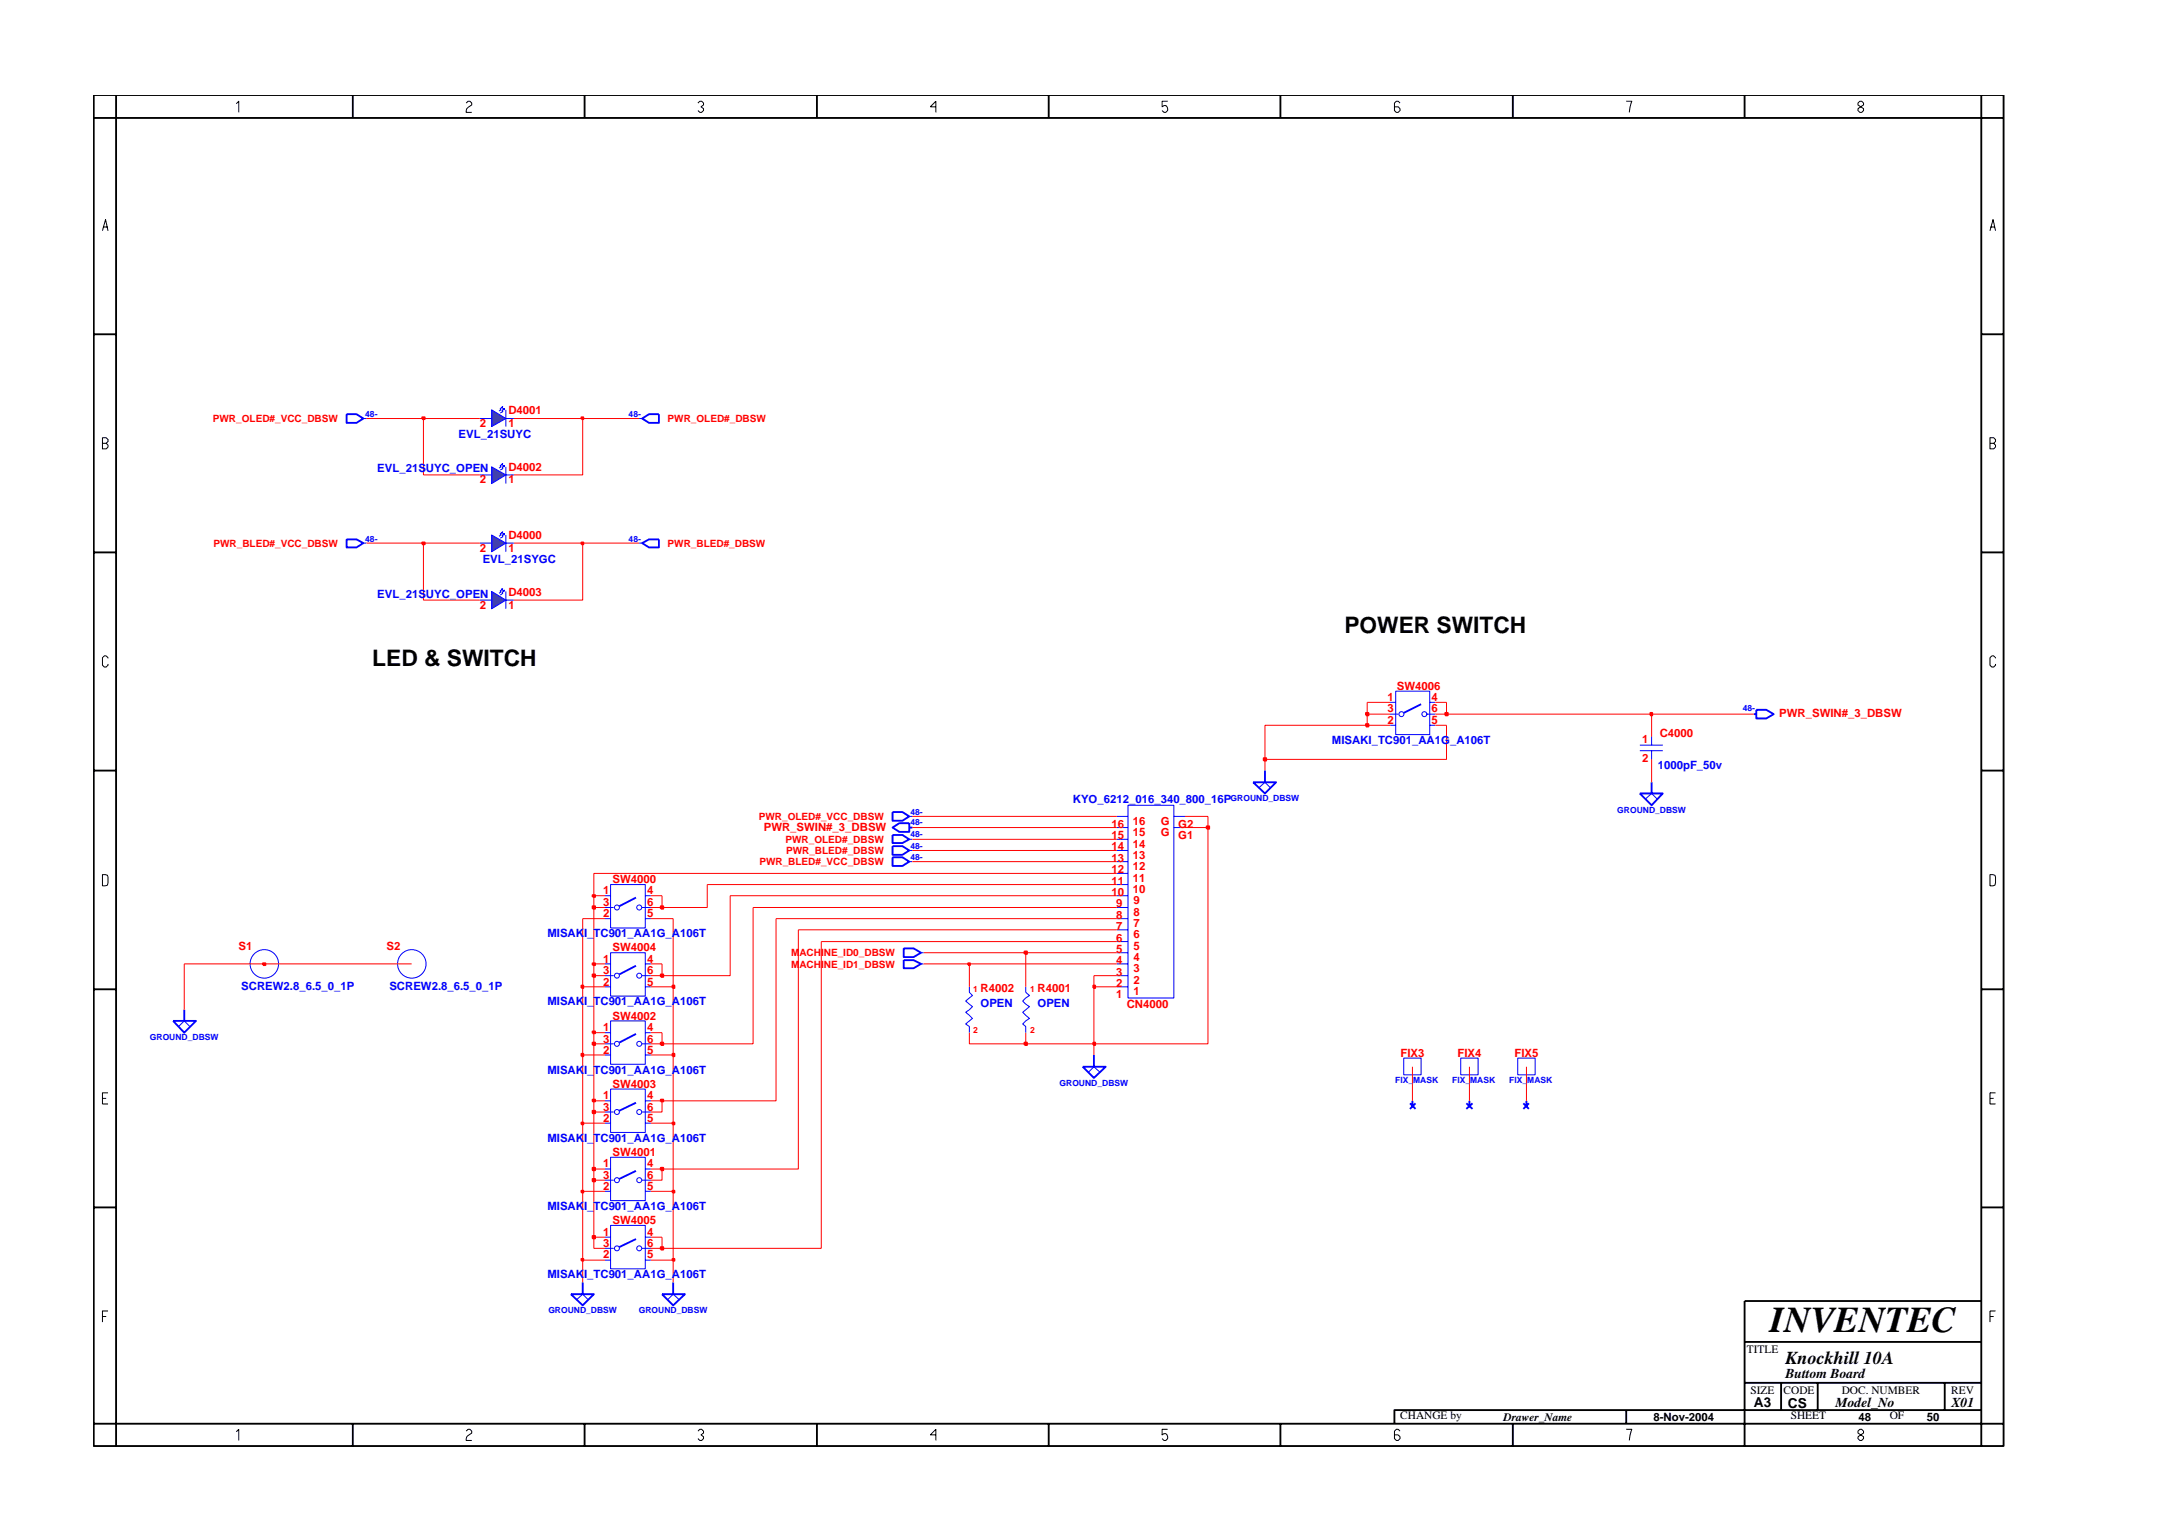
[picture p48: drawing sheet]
<svg xmlns="http://www.w3.org/2000/svg" width="297mm" height="210mm" viewBox="0 0 297 210" stroke-linecap="round" stroke-linejoin="round" font-family="sans-serif">
<defs><g id="words">
<text font-size="5" x="241.8" y="182">INVENTEC</text>
<g font-size="3.1">
<text x="183.7" y="86.4">POWER SWITCH</text>
<text x="50.9" y="91">LED &amp; SWITCH</text>
</g>
<text font-size="2.5" x="244" y="186.3">Knockhill 10A</text>
<g font-size="1.9">
<text x="244" y="188.2">Buttom Board</text>
<text x="239.6" y="192.2">A3</text>
<text x="244.3" y="192.3">CS</text>
<text x="250.8" y="192.2">Model_No</text>
<text x="266.6" y="192.2">X01</text>
</g>
<g font-size="1.6" fill="#00f">
<text x="62.7" y="59.9">EVL_21SUYC</text>
<text x="51.5" y="64.5">EVL_21SUYC_OPEN</text>
<text x="66" y="76.9">EVL_21SYGC</text>
<text x="51.5" y="81.6">EVL_21SUYC_OPEN</text>
<text x="182" y="101.6">MISAKI_TC901_AA1G_A106T</text>
<text x="226.5" y="105.1">1000pF_50v</text>
<text x="146.6" y="109.7">KYO_6212_016_340_800_16P</text>
<text x="74.8" y="128">MISAKI_TC901_AA1G_A106T</text>
<text x="33" y="135.2">SCREW2.8_6.5_0_1P</text>
<text x="53.2" y="135.2">SCREW2.8_6.5_0_1P</text>
<text x="74.8" y="137.4">MISAKI_TC901_AA1G_A106T</text>
<text x="134" y="137.5">OPEN</text>
<text x="141.8" y="137.5">OPEN</text>
<text x="74.8" y="146.7">MISAKI_TC901_AA1G_A106T</text>
<text x="74.8" y="156">MISAKI_TC901_AA1G_A106T</text>
<text x="74.8" y="165.3">MISAKI_TC901_AA1G_A106T</text>
<text x="74.8" y="174.6">MISAKI_TC901_AA1G_A106T</text>
</g>
<g font-size="1.6" fill="#f00">
<text x="65.6" y="58.3">2</text>
<text x="69.5" y="58.3">1</text>
<text x="69.5" y="56.6">D4001</text>
<text x="69.5" y="64.4">D4002</text>
<text x="65.6" y="66">2</text>
<text x="69.5" y="66">1</text>
<text x="65.6" y="75.4">2</text>
<text x="69.5" y="75.4">1</text>
<text x="69.5" y="73.7">D4000</text>
<text x="65.6" y="83.1">2</text>
<text x="69.5" y="83.1">1</text>
<text x="69.5" y="81.5">D4003</text>
<text x="189.6" y="95.8">1</text>
<text x="190.9" y="94.3">SW4006</text>
<text x="195.6" y="95.8">4</text>
<text x="189.6" y="97.3">3</text>
<text x="189.6" y="98.9">2</text>
<text x="195.6" y="98.9">5</text>
<text x="195.6" y="97.3">6</text>
<text x="224.4" y="101.5">1</text>
<text x="226.8" y="100.7">C4000</text>
<text x="243.1" y="97.9">PWR_SWIN#_3_DBSW</text>
<text x="224.4" y="104.1">2</text>
<text x="104.4" y="113.5">PWR_SWIN#_3_DBSW</text>
<text x="151.9" y="113.1">16</text>
<text x="154.8" y="112.7">16</text>
<text x="158.6" y="112.7">G</text>
<text x="161" y="113.1">G2</text>
<text x="151.9" y="119.3">12</text>
<text x="151.9" y="117.7">13</text>
<text x="151.9" y="116.2">14</text>
<text x="151.9" y="114.7">15</text>
<text x="154.8" y="118.9">12</text>
<text x="154.8" y="117.4">13</text>
<text x="154.8" y="115.8">14</text>
<text x="154.8" y="114.2">15</text>
<text x="158.6" y="114.2">G</text>
<text x="161" y="114.7">G1</text>
<text x="82.4" y="122.2">1</text>
<text x="82.4" y="123.7">3</text>
<text x="82.4" y="125.3">2</text>
<text x="83.7" y="120.7">SW4000</text>
<text x="88.4" y="122.2">4</text>
<text x="88.4" y="123.7">6</text>
<text x="88.4" y="125.3">5</text>
<text x="151.9" y="120.8">11</text>
<text x="151.9" y="122.4">10</text>
<text x="152.5" y="125.5">8</text>
<text x="152.5" y="124">9</text>
<text x="154.8" y="120.5">11</text>
<text x="154.8" y="122">10</text>
<text x="154.9" y="125.1">8</text>
<text x="154.9" y="123.5">9</text>
<text x="32.6" y="129.8">S1</text>
<text x="52.8" y="129.8">S2</text>
<text x="82.4" y="131.5">1</text>
<text x="83.7" y="130">SW4004</text>
<text x="88.4" y="131.5">4</text>
<text x="152.5" y="131.7">4</text>
<text x="152.5" y="130.2">5</text>
<text x="152.5" y="128.6">6</text>
<text x="152.5" y="127">7</text>
<text x="154.9" y="131.3">4</text>
<text x="154.9" y="129.8">5</text>
<text x="154.9" y="128.2">6</text>
<text x="154.9" y="126.7">7</text>
<text x="82.4" y="133.1">3</text>
<text x="82.4" y="134.6">2</text>
<text x="88.4" y="133.1">6</text>
<text x="88.4" y="134.6">5</text>
<text x="134" y="135.6">R4002</text>
<text x="141.8" y="135.6">R4001</text>
<text x="152.5" y="134.8">2</text>
<text x="152.5" y="133.3">3</text>
<text x="152.5" y="136.3">1</text>
<text x="154" y="137.8">CN4000</text>
<text x="154.9" y="134.5">2</text>
<text x="154.9" y="132.8">3</text>
<text x="154.9" y="136">1</text>
<text x="82.4" y="140.8">1</text>
<text x="82.4" y="142.4">3</text>
<text x="82.4" y="144">2</text>
<text x="83.7" y="139.3">SW4002</text>
<text x="88.4" y="140.8">4</text>
<text x="88.4" y="142.4">6</text>
<text x="88.4" y="144">5</text>
<text x="83.7" y="148.6">SW4003</text>
<text x="191.3" y="144.4">FIX3</text>
<text x="199.1" y="144.4">FIX4</text>
<text x="206.9" y="144.4">FIX5</text>
<text x="82.4" y="153.3">2</text>
<text x="82.4" y="150.1">1</text>
<text x="82.4" y="151.8">3</text>
<text x="88.4" y="150.1">4</text>
<text x="88.4" y="151.8">6</text>
<text x="88.4" y="153.3">5</text>
<text x="82.4" y="159.5">1</text>
<text x="82.4" y="161.1">3</text>
<text x="83.7" y="157.9">SW4001</text>
<text x="88.4" y="159.5">4</text>
<text x="88.4" y="161.1">6</text>
<text x="82.4" y="162.6">2</text>
<text x="83.7" y="167.2">SW4005</text>
<text x="88.4" y="162.6">5</text>
<text x="82.4" y="168.9">1</text>
<text x="82.4" y="170.4">3</text>
<text x="82.4" y="171.9">2</text>
<text x="88.4" y="168.9">4</text>
<text x="88.4" y="170.4">6</text>
<text x="88.4" y="171.9">5</text>
</g>
<g font-size="1.6">
<text x="238.7" y="184.8">TITLE</text>
<text x="239.2" y="190.4">SIZE</text>
<text x="243.7" y="190.4">CODE</text>
<text x="251.6" y="190.4">DOC. NUMBER</text>
<text x="266.6" y="190.4">REV</text>
<text x="191.3" y="193.9">CHANGE by</text>
<text x="205.4" y="194.1">Drawer_Name</text>
<text x="225.9" y="194.1">8-Nov-2004</text>
<text x="244.7" y="193.9">SHEET</text>
<text x="253.9" y="194.1">48</text>
<text x="258.2" y="193.9">OF</text>
<text x="263.3" y="194.1">50</text>
</g>
<g font-size="1.4" fill="#f00">
<text x="29.1" y="57.7">PWR_OLED#_VCC_DBSW</text>
<text x="91.2" y="57.7">PWR_OLED#_DBSW</text>
<text x="29.2" y="74.7">PWR_BLED#_VCC_DBSW</text>
<text x="91.2" y="74.7">PWR_BLED#_DBSW</text>
<text x="103.7" y="112">PWR_OLED#_VCC_DBSW</text>
<text x="103.8" y="118.2">PWR_BLED#_VCC_DBSW</text>
<text x="107.3" y="115.2">PWR_OLED#_DBSW</text>
<text x="107.4" y="116.7">PWR_BLED#_DBSW</text>
<text x="108.1" y="130.7">MACHINE_ID0_DBSW</text>
<text x="108.1" y="132.2">MACHINE_ID1_DBSW</text>
</g>
<g font-size="1.2" fill="#00f">
<text x="49.9" y="56.9">48-</text>
<text x="85.9" y="56.9">48-</text>
<text x="49.9" y="74">48-</text>
<text x="85.9" y="74">48-</text>
<text x="238.1" y="97.1">48-</text>
<text x="124.4" y="112.7">48-</text>
<text x="124.4" y="111.4">48-</text>
<text x="168.1" y="109.4">GROUND_DBSW</text>
<text x="221" y="111.1">GROUND_DBSW</text>
<text x="124.4" y="117.5">48-</text>
<text x="124.4" y="116">48-</text>
<text x="124.4" y="114.4">48-</text>
<text x="20.5" y="142.1">GROUND_DBSW</text>
<text x="144.8" y="148.3">GROUND_DBSW</text>
<text x="190.6" y="148">FIX_MASK</text>
<text x="198.4" y="148">FIX_MASK</text>
<text x="206.2" y="148">FIX_MASK</text>
<text x="74.9" y="179.4">GROUND_DBSW</text>
<text x="87.3" y="179.4">GROUND_DBSW</text>
</g>
<g font-size="1.2" fill="#f00">
<text x="133" y="135.5">1</text>
<text x="140.7" y="135.5">1</text>
<text x="133" y="141.1">2</text>
<text x="140.7" y="141.1">2</text>
</g>
</g></defs>
<g fill="none" stroke="#00f" stroke-width=".25">
<path d="M47.4 56.6h1.3l.9 .6-.9 .6h-1.3zM87.7 74.2l1-.5h1.3v1.1h-1.3zM194.2 96.2l-2.4 1.2M239.6 97.6h.4M240 97h1.3l1 .6-1 .6h-1.3zM121.9 114.1h1.4l.9 .6-.9 .5h-1.4zM121.9 113.1l1-.6h1.3v1.2h-1.3zM121.9 110.9h1.4l.9 .6-.9 .6h-1.4zM121.9 117.1h1.4l.9 .6-.9 .6h-1.4zM124.2 113.1h.5M171.2 106.9h3.2l-1.6 1.5zM172.8 105.3v1.6"/>
<path d="M224.1 108.4h3.1l-1.5 1.6zM225.7 106.9v1.5M86.9 122.6l-2.3 1.2M86.9 131.9l-2.3 1.2M123.5 129.6h1.3l1 .6-1 .6h-1.3zM86.9 150.7l-2.3 1.1M86.9 160l-2.3 1.1M147.9 145.7h3.2l-1.6 1.6zM149.5 144.1v1.6M192.6 150.7l.8 .8M193 150.4v.8M193.4 150.7l-.8 .8"/>
<path d="M200.3 150.7l.9 .8M200.8 150.4v.8M201.2 150.7l-.9 .8M86.9 169.3l-2.3 1.1"/>
</g>
<g fill="none" stroke="#00f" stroke-width=".14">
<path d="M49.6 57.2h.5M65.6 64.9h1.6M69.1 64.9h1.1M69.1 63.8v2.3M87.3 74.2h.4M189.9 97.6h1.1M189.9 99.1h.8M189.9 96h.8M190.7 94.4h4.7v6h-4.7zM194.9 97.6h1.2M195.4 99.1h.7M195.4 96h.7"/>
<path d="M124.2 114.7h.5M124.2 111.5h.5M124.2 117.7h.5M152.6 114.7h1.5M152.6 111.5h1.5M152.6 117.7h1.5M152.6 119.3h1.5M152.6 116.2h1.5M152.6 113.1h1.5M154.1 110h6.3v26.3h-6.3zM160.4 111.5h1.5M160.4 113.1h1.5"/>
<path d="M172 107.6l.8-.7 .8 .7M224.8 109.2l.9-.8 .7 .8M82.7 124h1.1M82.7 125.5h.7M82.7 122.4h.7M82.7 133.3h1.1M82.7 134.8h.7M82.7 131.7h.7M83.4 120.8h4.8v6h-4.8zM83.4 130.2h4.8v5.9h-4.8zM87.7 124h1.2M87.7 133.3h1.2"/>
<path d="M88.2 125.5h.7M88.2 122.4h.7M88.2 134.8h.7M88.2 131.7h.7M125.8 130.2h.4M152.6 124h1.5M152.6 125.5h1.5M152.6 122.4h1.5M152.6 130.2h1.5M152.6 133.3h1.5M152.6 134.8h1.5M152.6 131.7h1.5"/>
<path d="M152.6 127h1.5M152.6 128.6h1.5M152.6 120.8h1.5M82.7 151.9h1.1M82.7 153.4h.7M82.7 150.4h.7M82.7 159.7h.7M83.4 148.8h4.8v5.9h-4.8zM83.4 158.1h4.8v5.9h-4.8zM87.7 151.9h1.2M88.2 153.4h.7M88.2 150.4h.7"/>
<path d="M88.2 159.7h.7M148.7 146.5l.8-.8 .8 .8M191.8 144.6h2.4v2.2h-2.4zM207.4 144.6h2.3v2.2h-2.3zM82.7 170.5h1.1M82.7 172.2h.7M82.7 169h.7M82.7 161.2h1.1M82.7 162.8h.7M83.4 167.4h4.8v5.9h-4.8zM87.7 170.5h1.2M87.7 161.2h1.2"/>
<path d="M88.2 172.2h.7M88.2 169h.7M88.2 162.8h.7"/>
<circle cx="191.5" cy="97.6" r=".34"/>
<circle cx="194.6" cy="97.6" r=".34"/>
<circle cx="36.1" cy="131.7" r="1.95"/>
<circle cx="56.3" cy="131.7" r="1.95"/>
<circle cx="84.3" cy="133.3" r=".34"/>
<circle cx="84.3" cy="124" r=".34"/>
<circle cx="87.3" cy="133.3" r=".34"/>
<circle cx="87.3" cy="124" r=".34"/>
<circle cx="84.3" cy="151.9" r=".34"/>
<circle cx="87.3" cy="151.9" r=".34"/>
<circle cx="84.3" cy="161.2" r=".34"/>
<circle cx="84.3" cy="170.5" r=".34"/>
<circle cx="87.3" cy="170.5" r=".34"/>
<circle cx="87.3" cy="161.2" r=".34"/>
</g>
<path d="M67.2 63.8l1.9 1.1-1.9 1.2z" fill="#3c3cc8"/>
<path d="M67.2 63.8l1.9 1.1-1.9 1.2z" fill="none" stroke="#00f" stroke-width=".14"/>
<path d="M68.7 63.6h.2v.2z" fill="#3c3cc8"/>
<path d="M68.7 63.6h.2v.2zM68.9 63.6l-.3 .3 .1 .1-.3 .2" fill="none" stroke="#00f" stroke-width=".14"/>
<path d="M68.5 63.4h.2l-.1 .1z" fill="#3c3cc8"/>
<path d="M68.5 63.4h.2l-.1 .1zM68.7 63.4l-.3 .2v.2l-.2 .2M65.6 82h1.6M69.1 82h1.1M69.1 80.8v2.4" fill="none" stroke="#00f" stroke-width=".14"/>
<path d="M67.2 80.8l1.9 1.2-1.9 1.2z" fill="#3c3cc8"/>
<path d="M67.2 80.8l1.9 1.2-1.9 1.2z" fill="none" stroke="#00f" stroke-width=".14"/>
<path d="M68.7 80.7l.2-.1v.2z" fill="#3c3cc8"/>
<path d="M68.7 80.7l.2-.1v.2zM68.9 80.6l-.3 .4 .1 .1-.3 .2" fill="none" stroke="#00f" stroke-width=".14"/>
<path d="M68.5 80.5h.2l-.1 .1z" fill="#3c3cc8"/>
<path d="M87.3 57.2h.4M65.6 74.2h1.6M69.1 74.2h1.1M69.1 73.1v2.3M68.5 80.5h.2l-.1 .1zM68.7 80.5l-.3 .2v.2l-.2 .2" fill="none" stroke="#00f" stroke-width=".14"/>
<path d="M87.7 57.2l1-.6h1.3v1.2h-1.3zM208.1 150.7l.8 .8M208.6 150.4v.8M208.9 150.7l-.8 .8" fill="none" stroke="#00f" stroke-width=".25"/>
<path d="M67.2 73.1l1.9 1.1-1.9 1.2z" fill="#3c3cc8"/>
<path d="M67.2 73.1l1.9 1.1-1.9 1.2z" fill="none" stroke="#00f" stroke-width=".14"/>
<path d="M68.7 72.9h.2v.2z" fill="#3c3cc8"/>
<path d="M68.7 72.9h.2v.2zM68.9 72.9l-.3 .3 .1 .1-.3 .2" fill="none" stroke="#00f" stroke-width=".14"/>
<path d="M68.5 72.8l.2-.1-.1 .1z" fill="#3c3cc8"/>
<g fill="none" stroke="#00f" stroke-width=".14">
<path d="M65.6 57.2h1.6M69.1 57.2h1.1M69.1 56v2.3M49.6 74.2h.5M68.5 72.8l.2-.1-.1 .1zM68.7 72.7l-.3 .2v.2l-.2 .2M124.2 116.2h.5M83.4 139.5h4.8v5.9h-4.8zM125.8 131.7h.4M132.4 134.8v.8l.5 .4-1 .8 1 .7-1 .8 1 .8-1 .8 .5 .3v.9M140.2 134.8v.8l.5 .4-1 .8 1 .7-1 .8 1 .8-1 .8 .5 .3v.9M24.4 140.2l.8-.7 .7 .7"/>
<path d="M82.7 142.6h1.1M82.7 144.1h.7M82.7 141.1h.7M87.7 142.6h1.2M88.2 144.1h.7M88.2 141.1h.7M199.6 144.6h2.4v2.2h-2.4zM78.8 177.6l.8-.8 .8 .8M91.2 177.6l.8-.8 .8 .8"/>
<circle cx="84.3" cy="142.6" r=".34"/>
<circle cx="87.3" cy="142.6" r=".34"/>
</g>
<path d="M47.4 73.7h1.3l.9 .5-.9 .6h-1.3zM121.9 115.6h1.4l.9 .6-.9 .6h-1.4zM23.7 139.5h3.1l-1.6 1.6zM25.2 138v1.5M123.5 131.2h1.3l1 .5-1 .6h-1.3zM86.9 141.3l-2.3 1.1M78 176.8h3.1l-1.5 1.5zM79.6 175.2v1.6M90.5 176.8h3.1l-1.6 1.5zM92 175.2v1.6" fill="none" stroke="#00f" stroke-width=".25"/>
<path d="M67.2 56l1.9 1.2-1.9 1.1z" fill="#3c3cc8"/>
<path d="M67.2 56l1.9 1.2-1.9 1.1z" fill="none" stroke="#00f" stroke-width=".14"/>
<path d="M68.7 55.8h.2v.2z" fill="#3c3cc8"/>
<path d="M68.7 55.8h.2v.2zM68.9 55.8l-.3 .3 .1 .1-.3 .2" fill="none" stroke="#00f" stroke-width=".14"/>
<path d="M68.5 55.7l.2-.1-.1 .1z" fill="#3c3cc8"/>
<path d="M68.5 55.7l.2-.1-.1 .1zM68.7 55.6l-.3 .2v.2l-.2 .2M224.1 101.8h3.1M224.1 102.6h3.1M225.7 100.6v1.2M225.7 102.6v1.1" fill="none" stroke="#00f" stroke-width=".14"/>
<path d="M79.6 172.2v3M92 172.2v3" fill="none" stroke="#f00" stroke-width=".14"/>
<path d="M79.4 172h.3v.2h-.3z" fill="#8e2323"/>
<path d="M79.4 172h.3v.2h-.3z" fill="none" stroke="#f00" stroke-width=".25"/>
<path d="M79.6 162.8v9.4h3.1M88.9 172.2h3.1" fill="none" stroke="#f00" stroke-width=".14"/>
<path d="M91.9 172h.2v.2h-.2z" fill="#8e2323"/>
<path d="M91.9 172h.2v.2h-.2z" fill="none" stroke="#f00" stroke-width=".25"/>
<path d="M81.1 169v1.5h1.6M88.9 170.5h1.6M92 162.8v9.4" fill="none" stroke="#f00" stroke-width=".14"/>
<path d="M90.3 170.4h.3v.3h-.3z" fill="#8e2323"/>
<path d="M90.3 170.4h.3v.3h-.3z" fill="none" stroke="#f00" stroke-width=".25"/>
<path d="M112.2 128.6v41.9h-21.7v-1.5" fill="none" stroke="#f00" stroke-width=".14"/>
<path d="M81 168.9h.3v.3h-.3z" fill="#8e2323"/>
<path d="M81 168.9h.3v.3h-.3z" fill="none" stroke="#f00" stroke-width=".25"/>
<path d="M81.1 161.2v7.8h1.6M88.9 169h1.6" fill="none" stroke="#f00" stroke-width=".14"/>
<path d="M79.4 162.7h.3v.2h-.3z" fill="#8e2323"/>
<path d="M79.4 162.7h.3v.2h-.3z" fill="none" stroke="#f00" stroke-width=".25"/>
<path d="M79.6 153.4v9.4h3.1M88.9 162.8h3.1" fill="none" stroke="#f00" stroke-width=".14"/>
<path d="M91.9 162.7h.2v.2h-.2z" fill="#8e2323"/>
<path d="M91.9 162.7h.2v.2h-.2z" fill="none" stroke="#f00" stroke-width=".25"/>
<path d="M92 153.4v9.4" fill="none" stroke="#f00" stroke-width=".14"/>
<path d="M81 161.1h.3v.3h-.3z" fill="#8e2323"/>
<path d="M81 161.1h.3v.3h-.3z" fill="none" stroke="#f00" stroke-width=".25"/>
<path d="M81.1 159.7v1.5h1.6M90.5 159.7v1.5h-1.6" fill="none" stroke="#f00" stroke-width=".14"/>
<path d="M81 159.5h.3v.4h-.3z" fill="#8e2323"/>
<path d="M81 159.5h.3v.4h-.3z" fill="none" stroke="#f00" stroke-width=".25"/>
<path d="M81.1 151.9v7.8h1.6M88.9 159.7h1.6" fill="none" stroke="#f00" stroke-width=".14"/>
<path d="M90.3 159.5h.3v.4h-.3z" fill="#8e2323"/>
<path d="M90.3 159.5h.3v.4h-.3z" fill="none" stroke="#f00" stroke-width=".25"/>
<path d="M109.1 127v32.7h-18.6" fill="none" stroke="#f00" stroke-width=".14"/>
<path d="M79.4 153.4h.3v.2h-.3z" fill="#8e2323"/>
<path d="M79.4 153.4h.3v.2h-.3z" fill="none" stroke="#f00" stroke-width=".25"/>
<path d="M79.6 144.1v9.3h3.1M88.9 153.4h3.1" fill="none" stroke="#f00" stroke-width=".14"/>
<path d="M91.9 153.4h.2v.2h-.2z" fill="#8e2323"/>
<path d="M91.9 153.4h.2v.2h-.2z" fill="none" stroke="#f00" stroke-width=".25"/>
<path d="M92 144.1v9.3" fill="none" stroke="#f00" stroke-width=".14"/>
<path d="M81 151.8h.3v.3h-.3z" fill="#8e2323"/>
<path d="M81 151.8h.3v.3h-.3z" fill="none" stroke="#f00" stroke-width=".25"/>
<path d="M81.1 150.4v1.5h1.6M90.5 150.4v1.5h-1.6" fill="none" stroke="#f00" stroke-width=".14"/>
<path d="M81 150.2h.3v.3h-.3z" fill="#8e2323"/>
<path d="M81 150.2h.3v.3h-.3z" fill="none" stroke="#f00" stroke-width=".25"/>
<path d="M81.1 142.6v7.8h1.6M88.9 150.4h1.6" fill="none" stroke="#f00" stroke-width=".14"/>
<path d="M90.3 150.2h.3v.3h-.3z" fill="#8e2323"/>
<path d="M90.3 150.2h.3v.3h-.3z" fill="none" stroke="#f00" stroke-width=".25"/>
<path d="M106 125.5v24.9h-15.5M193 145.7v4.7M200.8 145.7v4.7M208.6 145.7v4.7" fill="none" stroke="#f00" stroke-width=".14"/>
<path d="M79.4 144h.3v.3h-.3z" fill="#8e2323"/>
<path d="M79.4 144h.3v.3h-.3z" fill="none" stroke="#f00" stroke-width=".25"/>
<path d="M79.6 134.8v9.3h3.1M88.9 144.1h3.1" fill="none" stroke="#f00" stroke-width=".14"/>
<path d="M91.9 144h.2v.3h-.2z" fill="#8e2323"/>
<path d="M91.9 144h.2v.3h-.2z" fill="none" stroke="#f00" stroke-width=".25"/>
<path d="M92 134.8v9.3M149.5 142.6v1.5" fill="none" stroke="#f00" stroke-width=".14"/>
<path d="M81 142.4h.3v.4h-.3z" fill="#8e2323"/>
<path d="M81 142.4h.3v.4h-.3z" fill="none" stroke="#f00" stroke-width=".25"/>
<path d="M81.1 141.1v1.5h1.6M88.9 142.6h1.6" fill="none" stroke="#f00" stroke-width=".14"/>
<path d="M90.3 142.4h.3v.4h-.3z" fill="#8e2323"/>
<path d="M90.3 142.4h.3v.4h-.3z" fill="none" stroke="#f00" stroke-width=".25"/>
<path d="M102.9 124v18.6h-12.4v-1.5M132.4 141.1v1.5h7.8" fill="none" stroke="#f00" stroke-width=".14"/>
<path d="M140 142.4h.3v.4h-.3z" fill="#8e2323"/>
<path d="M140 142.4h.3v.4h-.3z" fill="none" stroke="#f00" stroke-width=".25"/>
<path d="M140.2 141.1v1.5h9.3" fill="none" stroke="#f00" stroke-width=".14"/>
<path d="M149.4 142.4h.2v.4h-.2z" fill="#8e2323"/>
<path d="M149.4 142.4h.2v.4h-.2z" fill="none" stroke="#f00" stroke-width=".25"/>
<path d="M165 113.1v29.5h-15.5v-7.8" fill="none" stroke="#f00" stroke-width=".14"/>
<path d="M81 140.9h.3v.3h-.3z" fill="#8e2323"/>
<path d="M81 140.9h.3v.3h-.3z" fill="none" stroke="#f00" stroke-width=".25"/>
<path d="M25.2 131.7v6.3M81.1 133.3v7.8h1.6M88.9 141.1h1.6" fill="none" stroke="#f00" stroke-width=".14"/>
<path d="M79.4 134.6h.3v.4h-.3z" fill="#8e2323"/>
<path d="M79.4 134.6h.3v.4h-.3z" fill="none" stroke="#f00" stroke-width=".25"/>
<path d="M79.6 125.5v9.3h3.1M88.9 134.8h3.1" fill="none" stroke="#f00" stroke-width=".14"/>
<path d="M91.9 134.6h.2v.4h-.2z" fill="#8e2323"/>
<path d="M91.9 134.6h.2v.4h-.2z" fill="none" stroke="#f00" stroke-width=".25"/>
<path d="M92 125.5v9.3M132.4 131.7v3.1M140.2 130.2v4.6" fill="none" stroke="#f00" stroke-width=".14"/>
<path d="M149.4 134.6h.2v.4h-.2z" fill="#8e2323"/>
<path d="M149.4 134.6h.2v.4h-.2z" fill="none" stroke="#f00" stroke-width=".25"/>
<path d="M149.5 133.3v1.5h3.1" fill="none" stroke="#f00" stroke-width=".14"/>
<path d="M81 133.1h.3v.4h-.3z" fill="#8e2323"/>
<path d="M81 133.1h.3v.4h-.3z" fill="none" stroke="#f00" stroke-width=".25"/>
<path d="M81.1 131.7v1.6h1.6M88.9 133.3h1.6" fill="none" stroke="#f00" stroke-width=".14"/>
<path d="M90.3 133.1h.3v.4h-.3z" fill="#8e2323"/>
<path d="M90.3 133.1h.3v.4h-.3z" fill="none" stroke="#f00" stroke-width=".25"/>
<path d="M25.2 131.7h10.9M99.8 122.4v10.9h-9.3v-1.6M149.5 133.3h3.1" fill="none" stroke="#f00" stroke-width=".14"/>
<path d="M35.9 131.6h.4v.3h-.4z" fill="#8e2323"/>
<path d="M35.9 131.6h.4v.3h-.4z" fill="none" stroke="#f00" stroke-width=".25"/>
<path d="M36.1 131.7h20.1" fill="none" stroke="#f00" stroke-width=".14"/>
<path d="M81 131.6h.3v.3h-.3z" fill="#8e2323"/>
<path d="M81 131.6h.3v.3h-.3z" fill="none" stroke="#f00" stroke-width=".25"/>
<path d="M81.1 124v7.7h1.6M88.9 131.7h1.6M126.2 131.7h6.2" fill="none" stroke="#f00" stroke-width=".14"/>
<path d="M132.3 131.6h.2v.3h-.2z" fill="#8e2323"/>
<path d="M132.3 131.6h.2v.3h-.2z" fill="none" stroke="#f00" stroke-width=".25"/>
<path d="M126.2 130.2h14M132.4 131.7h20.2" fill="none" stroke="#f00" stroke-width=".14"/>
<path d="M140 130h.3v.3h-.3z" fill="#8e2323"/>
<path d="M140 130h.3v.3h-.3z" fill="none" stroke="#f00" stroke-width=".25"/>
<path d="M79.6 125.5h3.1M88.9 125.5h3.1M106 125.5h46.6M109.1 127h43.5M112.2 128.6h40.4M140.2 130.2h12.4" fill="none" stroke="#f00" stroke-width=".14"/>
<path d="M81 123.8h.3v.3h-.3z" fill="#8e2323"/>
<path d="M81 123.8h.3v.3h-.3z" fill="none" stroke="#f00" stroke-width=".25"/>
<path d="M81.1 122.4v1.6h1.6M88.9 124h1.6" fill="none" stroke="#f00" stroke-width=".14"/>
<path d="M90.3 123.8h.3v.3h-.3z" fill="#8e2323"/>
<path d="M90.3 123.8h.3v.3h-.3z" fill="none" stroke="#f00" stroke-width=".25"/>
<path d="M96.6 120.8v3.2h-6.1v-1.6M102.9 124h49.7" fill="none" stroke="#f00" stroke-width=".14"/>
<path d="M81 122.3h.3v.2h-.3z" fill="#8e2323"/>
<path d="M81 122.3h.3v.2h-.3z" fill="none" stroke="#f00" stroke-width=".25"/>
<path d="M124.7 117.7h27.9M124.7 116.2h27.9M124.7 114.7h27.9M124.7 113.1h27.9M152.6 119.3h-71.5v3.1h1.6M161.9 113.1h3.1M88.9 122.4h1.6M96.6 120.8h56M99.8 122.4h52.8" fill="none" stroke="#f00" stroke-width=".14"/>
<path d="M164.9 112.9h.3v.3h-.3z" fill="#8e2323"/>
<path d="M164.9 112.9h.3v.3h-.3z" fill="none" stroke="#f00" stroke-width=".25"/>
<path d="M124.7 111.5h27.9M161.9 111.5h3.1v1.6M172.8 103.7v1.6M225.7 103.7v3.2" fill="none" stroke="#f00" stroke-width=".14"/>
<path d="M172.7 103.6h.3v.3h-.3z" fill="#8e2323"/>
<path d="M172.7 103.6h.3v.3h-.3z" fill="none" stroke="#f00" stroke-width=".25"/>
<path d="M186.8 99.1h-14v4.6h24.8v-4.6M225.7 97.6v3" fill="none" stroke="#f00" stroke-width=".14"/>
<path d="M186.6 98.9h.4v.4h-.4z" fill="#8e2323"/>
<path d="M186.6 98.9h.4v.4h-.4z" fill="none" stroke="#f00" stroke-width=".25"/>
<path d="M186.8 97.6v1.5h3.1M196.1 99.1h1.5" fill="none" stroke="#f00" stroke-width=".14"/>
<path d="M186.6 97.4h.4v.3h-.4z" fill="#8e2323"/>
<path d="M186.6 97.4h.4v.3h-.4z" fill="none" stroke="#f00" stroke-width=".25"/>
<path d="M186.8 96v1.6h3.1M196.1 97.6h1.5" fill="none" stroke="#f00" stroke-width=".14"/>
<path d="M197.5 97.4h.3v.3h-.3z" fill="#8e2323"/>
<path d="M197.5 97.4h.3v.3h-.3z" fill="none" stroke="#f00" stroke-width=".25"/>
<path d="M197.6 96v1.6h28.1" fill="none" stroke="#f00" stroke-width=".14"/>
<path d="M225.5 97.4h.2v.3h-.2z" fill="#8e2323"/>
<path d="M225.5 97.4h.2v.3h-.2z" fill="none" stroke="#f00" stroke-width=".25"/>
<path d="M50.1 74.2h7.8v7.8h7.7M79.6 74.2v7.8h-9.4M186.8 96h3.1M196.1 96h1.5M225.7 97.6h13.9" fill="none" stroke="#f00" stroke-width=".14"/>
<path d="M57.7 74.1h.3v.3h-.3z" fill="#8e2323"/>
<path d="M57.7 74.1h.3v.3h-.3z" fill="none" stroke="#f00" stroke-width=".25"/>
<path d="M57.9 74.2h7.7M70.2 74.2h9.4" fill="none" stroke="#f00" stroke-width=".14"/>
<path d="M79.4 74.1h.3v.3h-.3z" fill="#8e2323"/>
<path d="M79.4 74.1h.3v.3h-.3z" fill="none" stroke="#f00" stroke-width=".25"/>
<path d="M50.1 57.2h7.8v7.7h7.7M79.6 57.2v7.7h-9.4M79.6 74.2h7.7" fill="none" stroke="#f00" stroke-width=".14"/>
<path d="M57.7 57h.3v.3h-.3z" fill="#8e2323"/>
<path d="M57.7 57h.3v.3h-.3z" fill="none" stroke="#f00" stroke-width=".25"/>
<path d="M57.9 57.2h7.7M70.2 57.2h9.4" fill="none" stroke="#f00" stroke-width=".14"/>
<path d="M79.4 57h.3v.3h-.3z" fill="#8e2323"/>
<path d="M79.4 57h.3v.3h-.3z" fill="none" stroke="#f00" stroke-width=".25"/>
<path d="M79.6 57.2h7.7" fill="none" stroke="#f00" stroke-width=".14"/>
<g fill="none" stroke="#000" stroke-width=".25">
<path d="M12.8 13h261v184.6h-261zM12.8 16.1h261M15.9 13v184.6M48.2 13v3.1M79.9 13v3.1M111.6 13v3.1M143.3 13v3.1M174.9 13v3.1M206.7 13v3.1M238.4 13v3.1M270.7 13v184.6M12.8 45.7h3.1"/>
<path d="M270.7 45.7h3.1M12.8 75.5h3.1M270.7 75.5h3.1M12.8 105.3h3.1M270.7 105.3h3.1M12.8 135.2h3.1M270.7 135.2h3.1M12.8 165h3.1M270.7 165h3.1M270.7 177.7h-32.3v19.9M12.8 194.5h261M48.2 194.5v3.1"/>
<path d="M79.9 194.5v3.1M111.6 194.5v3.1M143.3 194.5v3.1M174.9 194.5v3.1M206.7 194.5v3.1M222.2 192.6v1.9M238.4 183.3h32.3M238.4 188.9h32.3M243.4 188.9v3.7M248.4 188.9v3.7M265.7 188.9v3.7M270.7 192.6h-80.2v1.9"/>
</g>
<g fill="none" stroke="#000" stroke-width=".14">
<path d="M32.3 14.2l.3-.4v1.6M63.7 14.1l.3-.3h.2l.3 .3v.2l-.5 .4-.3 .4v.3h.8M95.4 14.1l.2-.3h.3l.2 .3v.2l-.3 .3 .3 .2v.3l-.2 .3h-.3l-.2-.3M127.9 14.6h-.8l.8-.8v1.6M159.5 13.8h-.7v.8l.2-.2a.5 .5 0 0 1 .5 .7l-.2 .3h-.3l-.2-.3M191.3 14.1l-.3-.3h-.2l-.3 .3v1l.3 .3h.2l.3-.3v-.3l-.3-.2h-.5M222.2 13.8h.8l-.4 1.6M253.9 14.1l.2-.3h.3l.2 .3v.2l-.7 .5v.3l.2 .3h.3l.2-.3v-.3l-.7-.5zM14 31.5l.4-1.5 .4 1.5M14.1 31h.6M271.9 31.5l.4-1.5 .4 1.5M272 31h.6"/>
<path d="M14 59.8h.5l.3 .3v.2l-.3 .3 .3 .2v.3l-.3 .2h-.5zM14 60.6h.5M271.9 60.6h.5l.3-.3v-.2l-.3-.3h-.5v1.5h.5l.3-.2v-.3l-.3-.2M14.8 89.9l-.3-.3h-.2l-.3 .3v1l.3 .2h.2l.3-.2v-.2M272.7 89.9l-.3-.3h-.3l-.2 .3v1l.2 .2h.3l.3-.2v-.2M14 119.5l.7 .1 .1 .2-.1 1.1-.7 .1zM271.9 119.5l.7 .1 .1 .2-.1 1.1-.7 .1zM14 150.1h.5M14.8 149.3h-.8v1.5h.8M271.9 150.1h.5M272.7 149.3h-.8v1.5h.8M14 179.9h.5"/>
<path d="M14.8 179.1h-.8v1.5M271.9 179.9h.5M272.7 179.1h-.8v1.5M32.3 195.6l.3-.3v1.5M63.7 195.5l.3-.2h.2l.3 .2v.3l-.7 .5-.1 .2v.3h.8M95.4 195.5l.2-.2h.3l.2 .2v.3l-.3 .2 .3 .3v.2l-.2 .3h-.3l-.2-.3M127.9 196h-.8l.8-.7v1.5M159.5 195.3h-.7v.7l.2-.1a.5 .5 0 0 1 .5 .6l-.2 .3h-.3l-.2-.3M191.3 195.5l-.3-.2h-.2l-.3 .2v1l.3 .3h.2l.3-.3v-.2l-.3-.3h-.5M222.2 195.3h.8l-.4 1.5M254.1 195.3l-.2 .2v.3l.7 .5v.2l-.2 .3h-.3l-.2-.3v-.2l.7-.5v-.3l-.2-.2z"/>
</g>
<use href="#words"/>
</svg>
